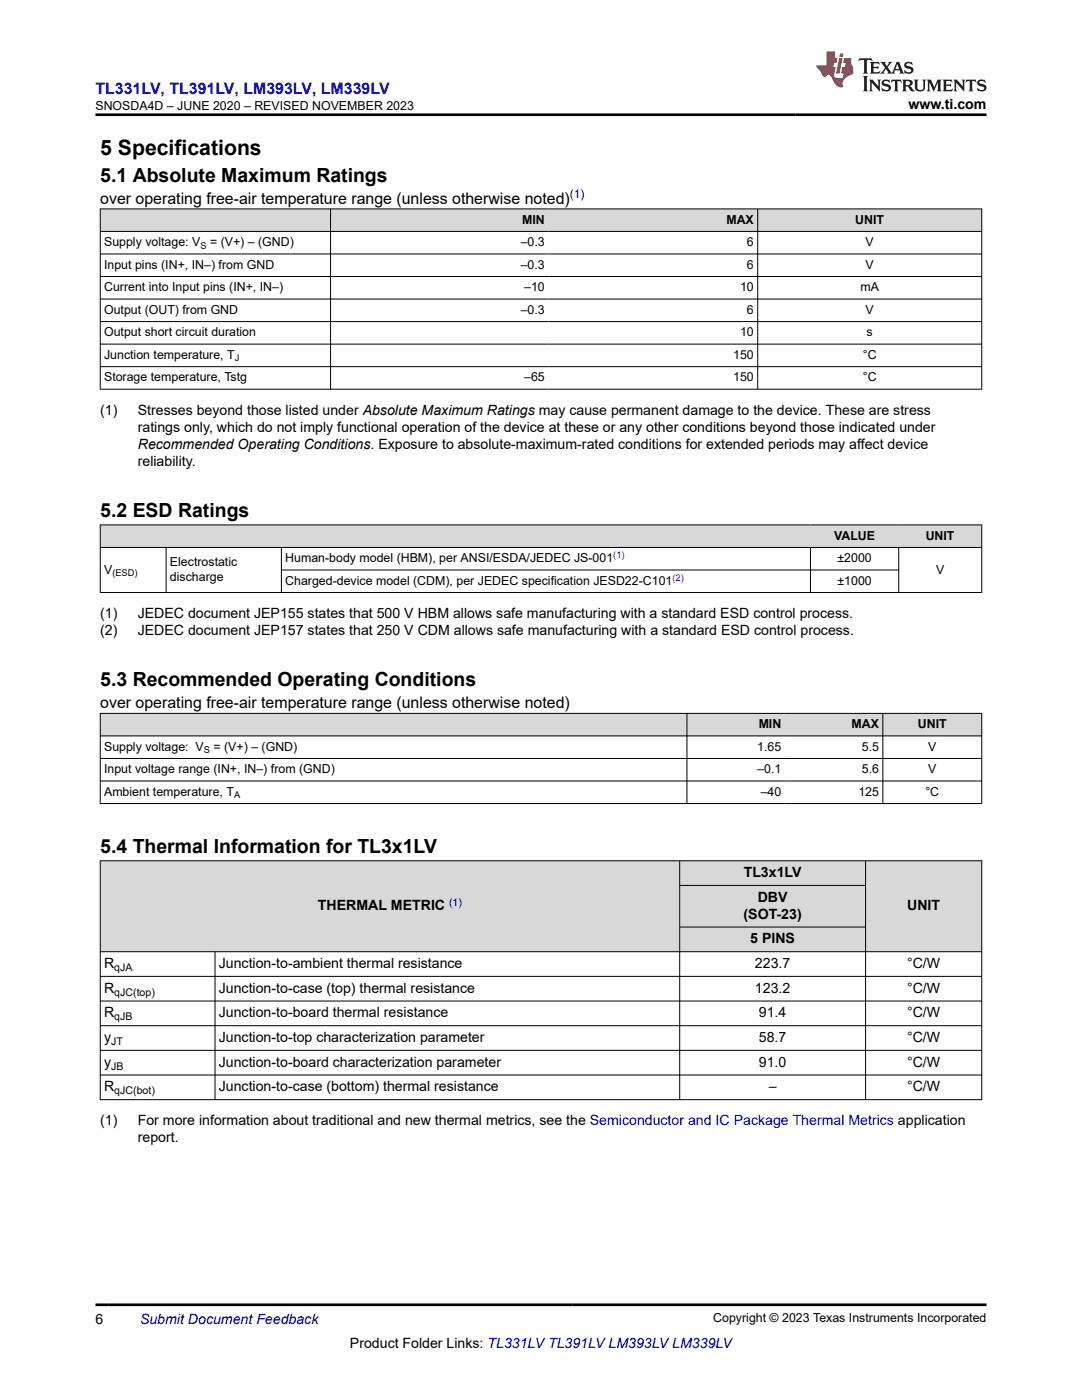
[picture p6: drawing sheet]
<svg xmlns="http://www.w3.org/2000/svg" width="216mm" height="279mm" viewBox="0 0 216 279" stroke-linecap="round" stroke-linejoin="round" font-family="sans-serif">
<defs><g id="words">
<text font-size="4.2" x="20" y="30.9">5 Specifications</text>
<g font-size="3.9">
<text x="20" y="36.3">5.1 Absolute Maximum Ratings</text>
<text x="20" y="103.1">5.2 ESD Ratings</text>
<text x="20" y="136.9">5.3 Recommended Operating Conditions</text>
<text x="20" y="170.2">5.4 Thermal Information for TL3x1LV</text>
</g>
<text font-size="3.2" fill="#00f" x="19.1" y="18.7">TL331LV, TL391LV, LM393LV, LM339LV</text>
<g font-size="3.2">
<text x="20" y="40.6">over operating free-air temperature range (unless otherwise noted)</text>
<text x="20" y="141.3">over operating free-air temperature range (unless otherwise noted)</text>
</g>
<g font-size="2.8">
<text x="181.3" y="21.8">www.ti.com</text>
<text x="20" y="82.8">(1)</text>
<text x="27.5" y="82.8">Stresses beyond those listed under Absolute Maximum Ratings may cause permanent damage to the device. These are stress</text>
<text x="27.5" y="86.2">ratings only, which do not imply functional operation of the device at these or any other conditions beyond those indicated under</text>
<text x="27.5" y="89.6">Recommended Operating Conditions. Exposure to absolute-maximum-rated conditions for extended periods may affect device</text>
<text x="27.5" y="93">reliability.</text>
<text x="20" y="123.4">(1)</text>
<text x="27.5" y="123.4">JEDEC document JEP155 states that 500 V HBM allows safe manufacturing with a standard ESD control process.</text>
<text x="20" y="126.8">(2)</text>
<text x="27.5" y="126.8">JEDEC document JEP157 states that 250 V CDM allows safe manufacturing with a standard ESD control process.</text>
<text x="148.4" y="175.1">TL3x1LV</text>
<text x="151.2" y="180">DBV</text>
<text x="63.4" y="181.7">THERMAL METRIC</text>
<text x="148.4" y="183.4">(SOT-23)</text>
<text x="181" y="181.7">UNIT</text>
<text x="149.7" y="188.3">5 PINS</text>
<text x="20.8" y="193.2">R</text>
<text x="43.7" y="193.2">Junction-to-ambient thermal resistance</text>
<text x="150.6" y="193.2">223.7</text>
<text x="181" y="193.2">°C/W</text>
<text x="20.8" y="198.1">R</text>
<text x="20.8" y="203.1">R</text>
<text x="43.7" y="198.1">Junction-to-case (top) thermal resistance</text>
<text x="43.7" y="203.1">Junction-to-board thermal resistance</text>
<text x="150.6" y="198.1">123.2</text>
<text x="151.4" y="203.1">91.4</text>
<text x="181" y="198.1">°C/W</text>
<text x="181" y="203.1">°C/W</text>
<text x="20.8" y="208">y</text>
<text x="43.7" y="208">Junction-to-top characterization parameter</text>
<text x="151.4" y="208">58.7</text>
<text x="181" y="208">°C/W</text>
<text x="20.8" y="212.9">y</text>
<text x="43.7" y="212.9">Junction-to-board characterization parameter</text>
<text x="151.4" y="212.9">91.0</text>
<text x="181" y="212.9">°C/W</text>
<text x="20.8" y="217.8">R</text>
<text x="43.7" y="217.8">Junction-to-case (bottom) thermal resistance</text>
<text x="153.4" y="217.8">–</text>
<text x="181" y="217.8">°C/W</text>
<text x="20" y="224.6">(1)</text>
<text x="27.5" y="224.6">For more information about traditional and new thermal metrics, see the Semiconductor and IC Package Thermal Metrics application</text>
<text x="27.5" y="228">report.</text>
<text x="19.1" y="264.2">6</text>
<text x="69.8" y="269">Product Folder Links: TL331LV TL391LV LM393LV LM339LV</text>
</g>
<text font-size="2.8" fill="#00f" x="27.9" y="264.2">Submit Document Feedback</text>
<g font-size="2.5">
<text x="19" y="21.9">SNOSDA4D – JUNE 2020 – REVISED NOVEMBER 2023</text>
<text x="104.2" y="44.7">MIN</text>
<text x="144.9" y="44.7">MAX</text>
<text x="170.7" y="44.7">UNIT</text>
<text x="20.8" y="49.1">Supply voltage: V</text>
<text x="20.8" y="53.6">Input pins (IN+, IN–) from GND</text>
<text x="41.9" y="49.1">= (V+) – (GND)</text>
<text x="103.9" y="49.1">–0.3</text>
<text x="103.9" y="53.6">–0.3</text>
<text x="149.1" y="49.1">6</text>
<text x="149.1" y="53.6">6</text>
<text x="172.7" y="49.1">V</text>
<text x="172.7" y="53.6">V</text>
<text x="20.8" y="58.1">Current into Input pins (IN+, IN–)</text>
<text x="104.6" y="58.1">–10</text>
<text x="147.7" y="58.1">10</text>
<text x="171.7" y="58.1">mA</text>
<text x="20.8" y="62.6">Output (OUT) from GND</text>
<text x="103.9" y="62.6">–0.3</text>
<text x="149.1" y="62.6">6</text>
<text x="172.7" y="62.6">V</text>
<text x="20.8" y="67.1">Output short circuit duration</text>
<text x="20.8" y="71.6">Junction temperature, T</text>
<text x="146.3" y="71.6">150</text>
<text x="147.7" y="67.1">10</text>
<text x="172.2" y="71.6">°C</text>
<text x="172.9" y="67.1">s</text>
<text x="20.8" y="76.1">Storage temperature, Tstg</text>
<text x="104.6" y="76.1">–65</text>
<text x="146.3" y="76.1">150</text>
<text x="172.2" y="76.1">°C</text>
<text x="166.4" y="107.7">VALUE</text>
<text x="184.7" y="107.7">UNIT</text>
<text x="33.9" y="113">Electrostatic</text>
<text x="56.9" y="112.2">Human-body model (HBM), per ANSI/ESDA/JEDEC JS-001</text>
<text x="167.1" y="112.2">±2000</text>
<text x="20.8" y="114.5">V</text>
<text x="33.9" y="115.9">discharge</text>
<text x="56.9" y="116.7">Charged-device model (CDM), per JEDEC specification JESD22-C101</text>
<text x="167.1" y="116.7">±1000</text>
<text x="186.8" y="114.5">V</text>
<text x="20.8" y="149.8">Supply voltage: V</text>
<text x="42.6" y="149.8">= (V+) – (GND)</text>
<text x="151.1" y="149.8">1.65</text>
<text x="151.4" y="145.3">MIN</text>
<text x="169.9" y="145.3">MAX</text>
<text x="172" y="149.8">5.5</text>
<text x="183.1" y="145.3">UNIT</text>
<text x="185.2" y="149.8">V</text>
<text x="20.8" y="154.3">Input voltage range (IN+, IN–) from (GND)</text>
<text x="151.1" y="154.3">–0.1</text>
<text x="172" y="154.3">5.6</text>
<text x="185.2" y="154.3">V</text>
<text x="20.8" y="158.8">Ambient temperature, T</text>
<text x="151.8" y="158.8">–40</text>
<text x="171.3" y="158.8">125</text>
<text x="184.6" y="158.8">°C</text>
<text x="142.3" y="263.9">Copyright © 2023 Texas Instruments Incorporated</text>
</g>
<text font-size="2.4" fill="#00f" x="113.7" y="39.6">(1)</text>
<text font-size="2.1" fill="#00f" x="89.6" y="180.7">(1)</text>
<g font-size="2.1">
<text x="22.8" y="193.8">qJA</text>
<text x="22.8" y="198.7">qJC(top)</text>
<text x="22.8" y="203.6">qJB</text>
<text x="22.2" y="208.5">JT</text>
<text x="22.2" y="213.5">JB</text>
<text x="22.8" y="218.4">qJC(bot)</text>
</g>
<g font-size="1.9">
<text x="40" y="49.6">S</text>
<text x="46.8" y="72.1">J</text>
<text x="22.4" y="115">(ESD)</text>
<text x="40.7" y="150.3">S</text>
<text x="46.7" y="159.3">A</text>
</g>
<g font-size="1.9" fill="#00f">
<text x="122.4" y="111.4">(1)</text>
<text x="134.2" y="115.9">(2)</text>
</g>
</g></defs>
<g fill="#d8d8d8">
<path d="M20 41.7h175.9v4.5h-175.9z" fill-rule="evenodd"/>
<path d="M20.1 41.8h45.8v4.3h-45.8z" fill-rule="evenodd"/>
<path d="M66 41.8h43.4v4.3h-43.4z" fill-rule="evenodd"/>
<path d="M109.4 41.8h41.7v4.3h-41.7z" fill-rule="evenodd"/>
<path d="M151.3 41.8h44.5v4.3h-44.5z" fill-rule="evenodd"/>
</g>
<g fill="none" stroke="#000" stroke-width=".2">
<path d="M19.9 41.7h176.1M19.9 46.2h176.1M19.9 50.7h176.1M19.9 55.2h176.1M19.9 59.7h176.1M20 41.6v36.1M66 41.6v36.1M151.2 41.6v36.1M195.9 41.6v36.1M19.9 64.2h176.1M19.9 68.7h176.1M19.9 73.2h176.1"/>
<path d="M19.9 77.7h176.1"/>
</g>
<g fill="#d8d8d8">
<path d="M20 104.8h175.9v4.5h-175.9z" fill-rule="evenodd"/>
<path d="M20.1 104.8h141.6v4.4h-141.6z" fill-rule="evenodd"/>
<path d="M161.7 104.8h17.6v4.4h-17.6z" fill-rule="evenodd"/>
<path d="M179.3 104.8h16.5v4.4h-16.5z" fill-rule="evenodd"/>
</g>
<path d="M19.9 104.8h176.1M19.9 109.3h176.1M19.9 118.3h176.1M20 104.7v13.6M33.1 109.3v9M56.2 109.3v9M56.2 113.8h123.2M161.7 109.3v9M179.3 109.3v9M195.9 104.7v13.6" fill="none" stroke="#000" stroke-width=".2"/>
<g fill="#d8d8d8">
<path d="M20 142.4h175.9v4.5h-175.9z" fill-rule="evenodd"/>
<path d="M20.1 142.4h116.9v4.4h-116.9z" fill-rule="evenodd"/>
<path d="M137.1 142.4h19.5v4.4h-19.5z" fill-rule="evenodd"/>
<path d="M156.6 142.4h19.5v4.4h-19.5z" fill-rule="evenodd"/>
<path d="M176.2 142.4h19.6v4.4h-19.6z" fill-rule="evenodd"/>
</g>
<path d="M19.9 142.4h176.1M19.9 146.9h176.1M19.9 151.4h176.1M19.9 155.9h176.1M20 142.3v18.1M137.1 142.3v18.1M176.2 142.3v18.1M195.9 142.3v18.1M19.9 160.4h176.1" fill="none" stroke="#000" stroke-width=".2"/>
<g fill="#d8d8d8">
<path d="M20 171.8h175.9v4.9h-175.9z" fill-rule="evenodd"/>
<path d="M20.1 171.8h115.5v18.1h-115.5z" fill-rule="evenodd"/>
<path d="M135.7 171.8h37v4.8h-37z" fill-rule="evenodd"/>
<path d="M172.8 171.8h23v18.1h-23z" fill-rule="evenodd"/>
<path d="M135.7 176.8h37v8.2h-37z" fill-rule="evenodd"/>
<path d="M135.7 185.1h37v4.8h-37z" fill-rule="evenodd"/>
</g>
<g fill="none" stroke="#000" stroke-width=".2">
<path d="M19.9 171.8h176.1M20 171.7v47.8M135.6 171.7v47.8M135.6 176.7h37.2M172.7 171.7v47.8M195.9 171.7v47.8M19.9 189.9h176.1M19.9 194.9h176.1M19.9 199.8h176.1M42.9 189.9v29.6M135.6 185h37.2M19.9 204.7h176.1"/>
<path d="M19.9 209.6h176.1M19.9 214.5h176.1M19.9 219.5h176.1"/>
</g>
<path d="M171.5 11.6l-.2 .6 .5-.2h.6v.1v2.2l-.2 .4h1l-.2-.4v-2.2v-.1h.5l.6 .2-.2-.6zM173.6 12.4l.2 .3v1.6l-.2 .4h1.9l.1-.6a1.08 1.08 0 0 1-1.3 .2v-.7h.6l.4 .2v-.7l-.4 .2h-.6v-.5l.2-.2a1 1 0 0 1 1 .3l-.1-.5zM175.7 12.4l.9 1.1-1 1.2h.9l-.2-.2 .5-.8 .4 .8-.2 .2h1.6l-.2-.2 .2-.5h.9l.1 .5-.1 .2h.9l-.2-.4-.8-1.9h-.5l-.9 2.1-.9-1.1 .9-1h-.8l.2 .2-.4 .6-.4-.6 .2-.2zM179 12.8l.4 1h-.7zM180.7 12.5a.65 .65 0 0 0-.2 .7 .65 .65 0 0 0 .6 .5l.6 .1 .1 .3a.79 .79 0 0 1-.7 .4 .79 .79 0 0 1-.7-.5l.1 .7 .2-.1a.93 .93 0 0 0 1.1 0 .93 .93 0 0 0 .4-.9 1.46 1.46 0 0 0-1.2-.6l-.1-.3a1.09 1.09 0 0 1 1.2 .2l-.2-.6-.1 .1-.5-.2zM172.2 15.2l.2 .4v2.2l-.2 .4h1l-.2-.4v-2.2l.2-.4zM173.4 15.9l.2 .4v1.5l-.2 .4h.8l-.3-.4 .1-1.3 1.6 1.8v-2l.2-.4h-.7l.1 .2 .1 1.1-1.2-1.3zM176.2 16a.65 .65 0 0 0-.2 .8 .65 .65 0 0 0 .6 .4l.6 .2 .1 .2a.79 .79 0 0 1-.7 .4 .79 .79 0 0 1-.7-.5l.1 .7 .2-.1a.93 .93 0 0 0 1.1 .1 .93 .93 0 0 0 .4-1 1.46 1.46 0 0 0-1.2-.5l-.1-.4a1.09 1.09 0 0 1 1.2 .2l-.1-.6-.2 .1-.5-.1zM177.9 15.9l-.1 .6a.63 .63 0 0 1 .8-.3v1.6l-.3 .4h1l-.2-.4v-1.6a.66 .66 0 0 1 .8 .3l-.1-.6zM180 15.9l.2 .4v1.5l-.2 .4h1l-.2-.2-.1-.7h.5l.1 .2a.79 .79 0 0 0 1.2 .6l-1-.9a.61 .61 0 0 0 .6-.6 .61 .61 0 0 0-.5-.7zM180.8 16.2h.1a.47 .47 0 0 1 .5 .1 .47 .47 0 0 1 .1 .5l-.1 .1-.7 .1zM182.3 15.9l.2 .2a2.27 2.27 0 0 0 .4 2 1.04 1.04 0 0 0 1.7-.7v-1.3l.2-.2h-.8l.2 .4v1.1a.6 .6 0 0 1-.6 .6 .6 .6 0 0 1-.6-.6v-1.1l.3-.4zM184.9 15.9l.2 .4v1.5l-.2 .4h.8l-.3-.4v-1.4l.9 1.9 .9-1.9v1.4l-.3 .4h1l-.2-.4v-1.5l.2-.4h-.8l-.7 1.5-.6-1.5zM188.1 15.9l.2 .4v1.5l-.2 .4h1.9l.1-.6a1.09 1.09 0 0 1-1.3 .2v-.7h.6l.4 .2v-.6l-.4 .2h-.6v-.6l.2-.1a1.01 1.01 0 0 1 1 .3l-.1-.6zM190.2 15.9l.3 .4v1.5l-.3 .4h.8l-.2-.4v-1.3l1.6 1.8v-2l.2-.4h-.7l.2 .2v1.1l-1.2-1.3zM192.8 15.9l-.1 .6a.63 .63 0 0 1 .8-.3v1.6l-.3 .4h1l-.2-.4v-1.6a.66 .66 0 0 1 .8 .3l-.1-.6zM195.2 16a.65 .65 0 0 0-.2 .8 .65 .65 0 0 0 .6 .4l.6 .2 .2 .2a.79 .79 0 0 1-.7 .4 .79 .79 0 0 1-.7-.5l.1 .7 .2-.1a.93 .93 0 0 0 1 .1 .93 .93 0 0 0 .5-1 1.46 1.46 0 0 0-1.3-.5v-.4a1.09 1.09 0 0 1 1.2 .2l-.2-.6-.2 .1-.5-.1z" fill="#231f20"/>
<path d="M164.9 10.3v2.7h-2l.1 .4 .8 1a.95 .95 0 0 0 1 .9 .59 .59 0 0 1 .5-.4 .59 .59 0 0 1 .5 .3l.4 .8a1.59 1.59 0 0 0 2.1 1.4 1.61 1.61 0 0 1 1-2.3l1-.3-.1-1.5a1.59 1.59 0 0 1-.3-1.7h-1.5l-.2 .9h.6l-.2 .9h-.5l-.2 .9v.3l.4 .1-.1 .9h-.7a.73 .73 0 0 1-1-.7l.3-1.5h-.5l.1-.9h.5l.2-.9h-.5v-1.3zM167.4 11.6l-.6 3.1h.7l.6-3.1zM167.6 10.7l-.1 .6h.7l.1-.6z" fill="#ed1c24"/>
<path d="M19.1 22.9h177.8M19.1 260.4h177.8" fill="none" stroke="#000" stroke-width=".53"/>
<use href="#words"/>
</svg>
